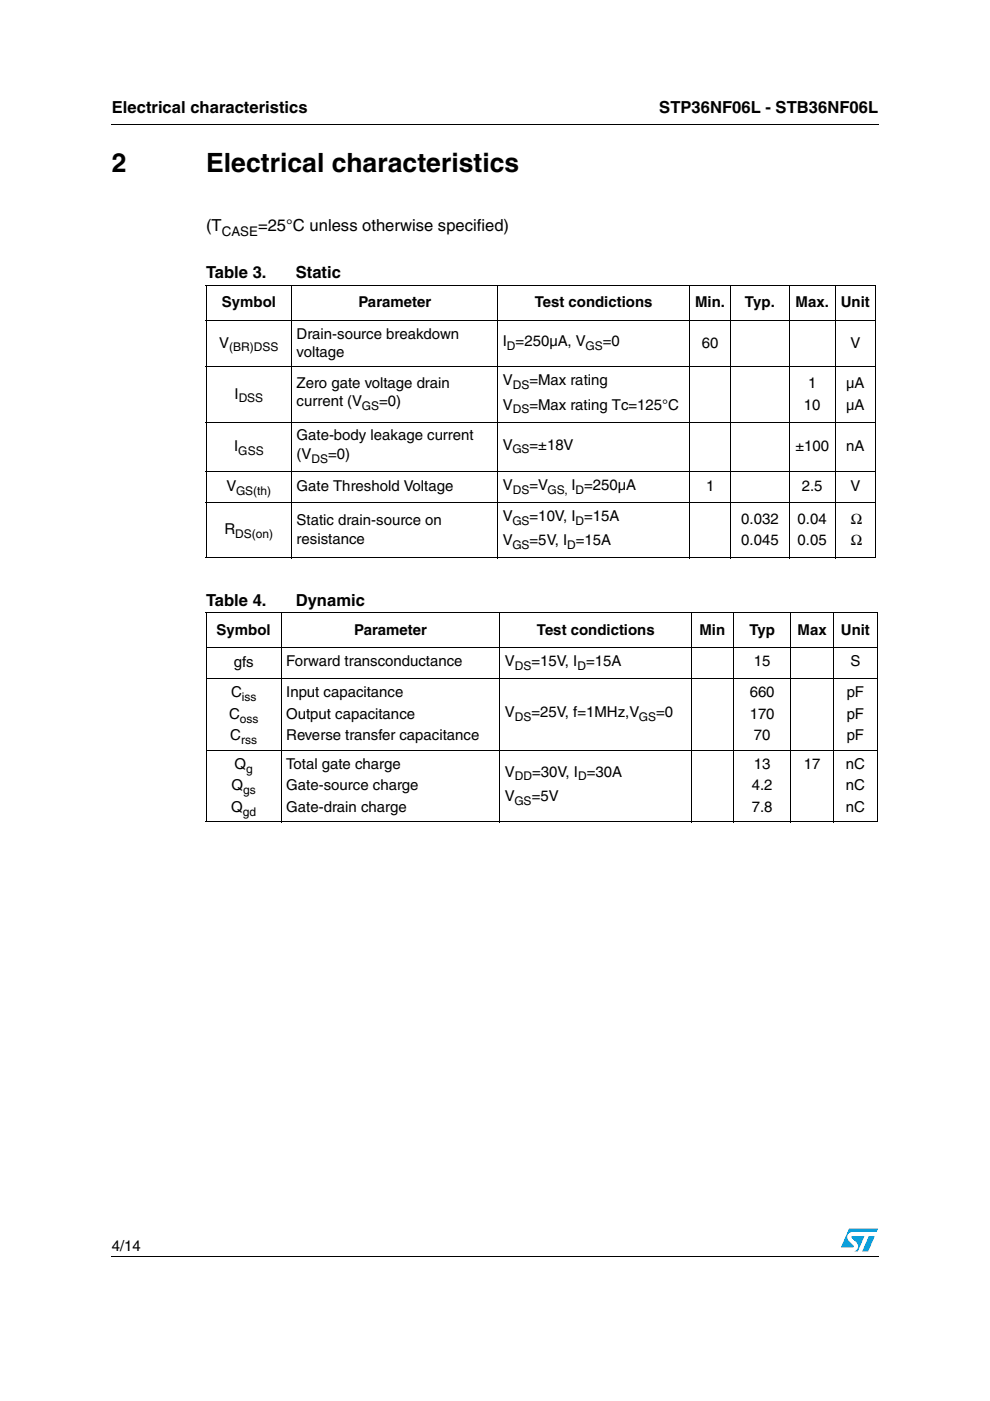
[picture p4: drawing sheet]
<svg xmlns="http://www.w3.org/2000/svg" width="210mm" height="297mm" viewBox="0 0 210 297" stroke-linecap="round" stroke-linejoin="round" font-family="sans-serif">
<defs><g id="words">
<g font-size="5.6">
<text x="23.7" y="36.4">2</text>
<text x="43.7" y="36.4">Electrical characteristics</text>
</g>
<g font-size="3.5">
<text x="23.7" y="23.9">Electrical characteristics</text>
<text x="139.8" y="23.9">STP36NF06L - STB36NF06L</text>
<text x="43.7" y="49.1">(T</text>
<text x="54.7" y="49.1">=25°C unless otherwise specified)</text>
<text x="43.7" y="58.9">Table 3.</text>
<text x="62.7" y="58.9">Static</text>
<text x="43.7" y="128.4">Table 4.</text>
<text x="62.7" y="128.4">Dynamic</text>
</g>
<g font-size="3.2">
<text x="47.1" y="65.1">Symbol</text>
<text x="76" y="65.1">Parameter</text>
<text x="113.4" y="65.1">Test condictions</text>
<text x="147.4" y="65.1">Min.</text>
<text x="157.9" y="65.1">Typ.</text>
<text x="168.7" y="65.1">Max.</text>
<text x="178.3" y="65.1">Unit</text>
<text x="62.9" y="71.8">Drain-source breakdown</text>
<text x="46.5" y="73.7">V</text>
<text x="62.9" y="75.6">voltage</text>
<text x="106.6" y="73.4">I =250µA, V</text>
<text x="127.8" y="73.4">=0</text>
<text x="148.8" y="73.7">60</text>
<text x="180.3" y="73.7">V</text>
<text x="62.9" y="82.3">Zero gate voltage drain</text>
<text x="106.6" y="81.6">V</text>
<text x="112.2" y="81.6">=Max rating</text>
<text x="171.3" y="82.2">1</text>
<text x="179.4" y="82.2">µA</text>
<text x="49.7" y="84.5">I</text>
<text x="62.9" y="86.2">current (V</text>
<text x="80.4" y="86.2">=0)</text>
<text x="106.6" y="86.8">V</text>
<text x="112.2" y="86.8">=Max rating Tc=125°C</text>
<text x="170.5" y="86.8">10</text>
<text x="179.4" y="86.8">µA</text>
<text x="49.7" y="95.6">I</text>
<text x="62.9" y="93.4">Gate-body leakage current</text>
<text x="106.6" y="95.3">V</text>
<text x="112.3" y="95.3">=±18V</text>
<text x="168.6" y="95.6">±100</text>
<text x="179.4" y="95.6">nA</text>
<text x="62.9" y="97.3">(V</text>
<text x="69.6" y="97.3">=0)</text>
<text x="48" y="104.1">V</text>
<text x="62.9" y="104.1">Gate Threshold Voltage</text>
<text x="106.6" y="103.9">V</text>
<text x="112.2" y="103.9">=V</text>
<text x="121.1" y="103.9">I =250µA</text>
<text x="149.7" y="104.1">1</text>
<text x="170" y="104.1">2.5</text>
<text x="180.3" y="104.1">V</text>
<text x="47.6" y="113.3">R</text>
<text x="62.9" y="111.4">Static drain-source on</text>
<text x="106.6" y="110.4">V</text>
<text x="112.3" y="110.4">=10V, I =15A</text>
<text x="157.2" y="111">0.032</text>
<text x="169.1" y="111">0.04</text>
<text x="180.4" y="111">Ω</text>
<text x="62.9" y="115.3">resistance</text>
<text x="106.6" y="115.6">V</text>
<text x="112.3" y="115.6">=5V, I =15A</text>
<text x="157.2" y="115.6">0.045</text>
<text x="169.1" y="115.6">0.05</text>
<text x="180.4" y="115.6">Ω</text>
<text x="45.9" y="134.5">Symbol</text>
<text x="75.1" y="134.5">Parameter</text>
<text x="113.8" y="134.5">Test condictions</text>
<text x="148.3" y="134.5">Min</text>
<text x="158.9" y="134.5">Typ</text>
<text x="169.1" y="134.5">Max</text>
<text x="178.3" y="134.5">Unit</text>
<text x="49.6" y="141.5">gfs</text>
<text x="60.7" y="141.2">Forward transconductance</text>
<text x="107" y="141.2">V</text>
<text x="112.7" y="141.2">=15V, I =15A</text>
<text x="159.8" y="141.2">15</text>
<text x="180.3" y="141.2">S</text>
<text x="49" y="147.8">C</text>
<text x="60.7" y="147.8">Input capacitance</text>
<text x="159" y="147.8">660</text>
<text x="179.5" y="147.8">pF</text>
<text x="48.6" y="152.4">C</text>
<text x="60.7" y="152.4">Output capacitance</text>
<text x="107" y="152.1">V</text>
<text x="112.7" y="152.1">=25V, f=1MHz,V</text>
<text x="139.1" y="152.1">=0</text>
<text x="159" y="152.4">170</text>
<text x="179.5" y="152.4">pF</text>
<text x="48.8" y="157">C</text>
<text x="60.7" y="157">Reverse transfer capacitance</text>
<text x="159.8" y="157">70</text>
<text x="179.5" y="157">pF</text>
<text x="49.1" y="167.6">Q</text>
<text x="49.7" y="163">Q</text>
<text x="60.7" y="163">Total gate charge</text>
<text x="60.7" y="167.6">Gate-source charge</text>
<text x="107" y="164.7">V</text>
<text x="112.8" y="164.7">=30V, I =30A</text>
<text x="159.4" y="167.6">4.2</text>
<text x="159.8" y="163">13</text>
<text x="170.4" y="163">17</text>
<text x="179.3" y="163">nC</text>
<text x="179.3" y="167.6">nC</text>
<text x="49" y="172.1">Q</text>
<text x="60.7" y="172.1">Gate-drain charge</text>
<text x="107" y="169.9">V</text>
<text x="112.7" y="169.9">=5V</text>
<text x="159.4" y="172.1">7.8</text>
<text x="179.3" y="172.1">nC</text>
<text x="23.7" y="265.1">4/14</text>
</g>
<text font-size="2.8" x="47" y="50">CASE</text>
<g font-size="2.5">
<text x="48.6" y="74.5">(BR)DSS</text>
<text x="107.5" y="74.2">D</text>
<text x="124.1" y="74.2">GS</text>
<text x="108.7" y="82.4">DS</text>
<text x="50.6" y="85.3">DSS</text>
<text x="76.7" y="87">GS</text>
<text x="108.7" y="87.6">DS</text>
<text x="50.5" y="96.4">GSS</text>
<text x="66.1" y="98.1">DS</text>
<text x="108.6" y="96.1">GS</text>
<text x="50" y="104.9">GS(th)</text>
<text x="108.7" y="104.6">DS</text>
<text x="116.1" y="104.6">GS, D</text>
<text x="108.6" y="111.2">GS</text>
<text x="122" y="111.2">D</text>
<text x="49.9" y="114.1">DS(on)</text>
<text x="108.6" y="116.4">GS</text>
<text x="120.3" y="116.4">D</text>
<text x="109.2" y="142">DS</text>
<text x="122.4" y="142">D</text>
<text x="51.3" y="148.6">iss</text>
<text x="50.8" y="153.2">oss</text>
<text x="109.2" y="152.9">DS</text>
<text x="135.4" y="152.9">GS</text>
<text x="51.1" y="157.8">rss</text>
<text x="52.2" y="163.8">g</text>
<text x="109.2" y="165.5">DD</text>
<text x="122.6" y="165.5">D</text>
<text x="51.5" y="173">gd</text>
<text x="51.6" y="168.4">gs</text>
<text x="109.1" y="170.7">GS</text>
</g>
</g></defs>
<g fill="#009ad9">
<path d="M184.2 262.1h1.3l-1.4 3.3h-1.3z"/>
<path d="M180 260.5h6.2l-.3 .7h-5.2a1.11 1.11 0 0 0-1 .7 1.11 1.11 0 0 0 .3 1.2l1 1v.3l-2.7 .1z"/>
<path d="M180.6 262.1h2.7l-1.4 3.3-.7-.1a1.16 1.16 0 0 0 .4-1.8l-1-1.1z"/>
</g>
<path d="M23.6 26.2l.1 .2zM23.6 266.3l.1 .1z" fill="#000"/>
<g fill="none" stroke="#000" stroke-width=".21">
<path d="M23.7 26.3h162.6M43.6 60.5h142.1M43.6 67.9h142.1M43.6 77.8h142.1M43.7 60.6v17.1M43.7 77.9v11.5M61.8 60.4v58M105.5 60.4v58M146.2 60.4v58M155 60.4v58M167.3 60.4v58M177.1 60.4v58"/>
<path d="M185.6 60.6v17.1M185.6 77.9v11.5M43.6 89.5h142.1M43.6 100h142.1M43.7 89.6v10.3M185.6 89.6v10.3M43.6 106.6h142.1M43.6 118.3h142.1M43.7 100.1v6.4M43.7 106.6v11.6M185.6 100.1v6.4M185.6 106.6v11.6"/>
<path d="M43.6 129.9h142.6M43.6 137.4h142.6M43.7 130v44.2M59.6 129.9v44.5M106 129.9v44.5M146.6 129.9v44.5M155.5 129.9v44.5M167.7 129.9v44.5M176.7 129.9v44.5M186.1 130v7.3M186.1 137.4v36.8M43.6 143.9h142.6"/>
<path d="M43.6 159.1h142.6M43.6 174.3h15.9M59.7 174.3h126.5M23.7 266.3h162.6"/>
</g>
<use href="#words"/>
</svg>
